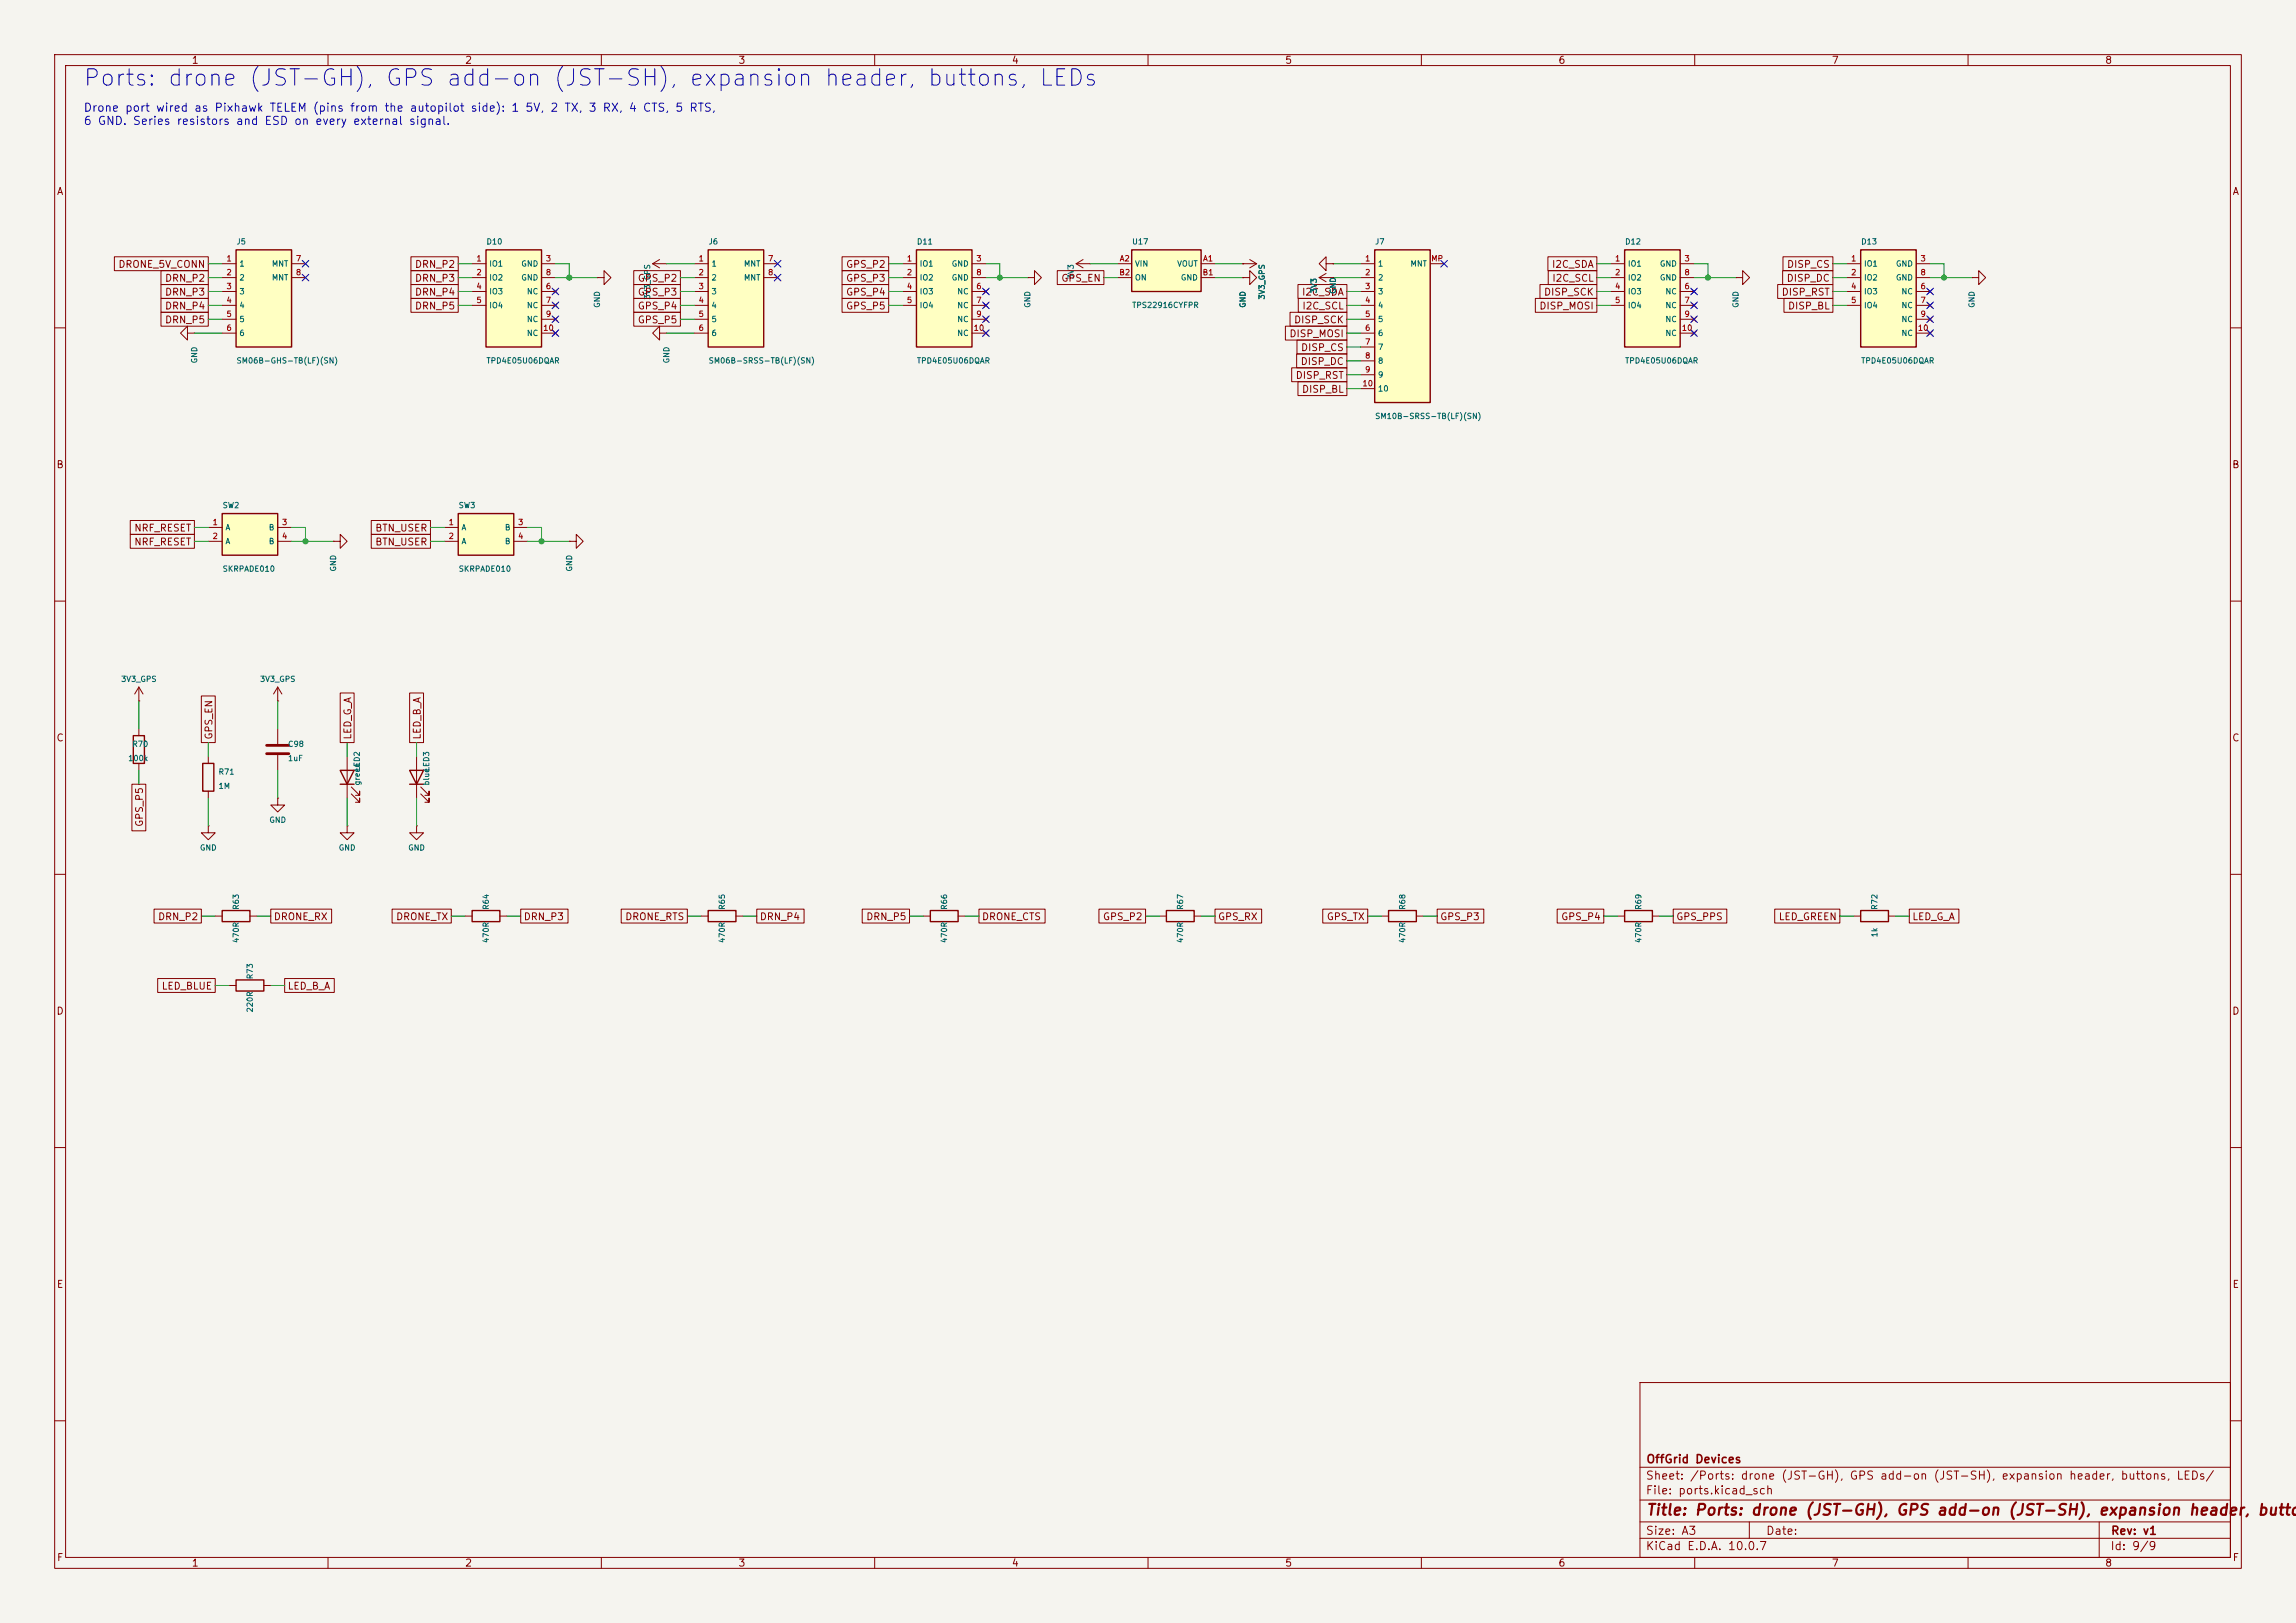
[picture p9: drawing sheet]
<svg xmlns="http://www.w3.org/2000/svg" width="420mm" height="297mm" viewBox="0 0 420 297" stroke-linecap="round" stroke-linejoin="round" font-family="sans-serif">
<defs><g id="words">
<text font-size="3" fill="#0000c2" x="15" y="16.5">Ports: drone (JST-GH), GPS add-on (JST-SH), expansion header, buttons, LEDs</text>
<text font-size="2" fill="#840000" x="301" y="277.8">Title: Ports: drone (JST-GH), GPS add-on (JST-SH), expansion header, button</text>
<g font-size="1.5" fill="#0000c2">
<text x="15.2" y="20.8">Drone port wired as Pixhawk TELEM (pins from the autopilot side): 1 5V, 2 TX, 3 RX, 4 CTS, 5 RTS,</text>
<text x="15.2" y="23.2">6 GND. Series resistors and ESD on every external signal.</text>
</g>
<g font-size="1.5" fill="#840000">
<text x="301" y="268.1">OffGrid Devices</text>
<text x="300.9" y="273.8">File: ports.kicad_sch</text>
<text x="300.9" y="271.1">Sheet: /Ports: drone (JST-GH), GPS add-on (JST-SH), expansion header, buttons, LEDs/</text>
<text x="300.9" y="281.2">Size: A3</text>
<text x="322.9" y="281.2">Date:</text>
<text x="386" y="281.2">Rev: v1</text>
<text x="300.9" y="284">KiCad E.D.A. 10.0.7</text>
<text x="385.9" y="284">Id: 9/9</text>
</g>
<g font-size="1.3" fill="#840000">
<text x="35" y="12">1</text>
<text x="85" y="12">2</text>
<text x="135" y="12">3</text>
<text x="185" y="12">4</text>
<text x="235" y="12">5</text>
<text x="285" y="12">6</text>
<text x="335" y="12">7</text>
<text x="385" y="12">8</text>
<text x="10.3" y="36">A</text>
<text x="408.3" y="36">A</text>
<text x="21.6" y="49.3">DRONE_5V_CONN</text>
<text x="30.1" y="51.9">DRN_P2</text>
<text x="75.8" y="49.3">DRN_P2</text>
<text x="75.8" y="51.9">DRN_P3</text>
<text x="116.6" y="51.9">GPS_P2</text>
<text x="154.7" y="51.9">GPS_P3</text>
<text x="154.7" y="49.3">GPS_P2</text>
<text x="194" y="51.9">GPS_EN</text>
<text x="283.8" y="49.3">I2C_SDA</text>
<text x="283.8" y="51.9">I2C_SCL</text>
<text x="326.7" y="51.9">DISP_DC</text>
<text x="326.8" y="49.3">DISP_CS</text>
<text x="30.1" y="59.5">DRN_P5</text>
<text x="30.1" y="56.9">DRN_P4</text>
<text x="30.1" y="54.4">DRN_P3</text>
<text x="75.8" y="56.9">DRN_P5</text>
<text x="75.8" y="54.4">DRN_P4</text>
<text x="116.6" y="59.5">GPS_P5</text>
<text x="116.6" y="56.9">GPS_P4</text>
<text x="116.6" y="54.4">GPS_P3</text>
<text x="154.7" y="54.4">GPS_P4</text>
<text x="154.7" y="56.9">GPS_P5</text>
<text x="236.6" y="59.5">DISP_SCK</text>
<text x="238.1" y="54.4">I2C_SDA</text>
<text x="238.1" y="56.9">I2C_SCL</text>
<text x="281.5" y="56.9">DISP_MOSI</text>
<text x="282.3" y="54.4">DISP_SCK</text>
<text x="325.8" y="54.4">DISP_RST</text>
<text x="327" y="56.9">DISP_BL</text>
<text x="235.8" y="62">DISP_MOSI</text>
<text x="237.9" y="64.6">DISP_CS</text>
<text x="236.9" y="69.6">DISP_RST</text>
<text x="237.8" y="67.1">DISP_DC</text>
<text x="238.1" y="72.2">DISP_BL</text>
<text x="10.2" y="86">B</text>
<text x="408.2" y="86">B</text>
<text x="24.5" y="97.6">NRF_RESET</text>
<text x="24.5" y="100.1">NRF_RESET</text>
<text x="68.5" y="97.6">BTN_USER</text>
<text x="68.5" y="100.1">BTN_USER</text>
<text x="10.2" y="136">C</text>
<text x="39.2" y="135.4" transform="rotate(-90 39.2 135.4)">GPS_EN</text>
<text x="64.6" y="135.4" transform="rotate(-90 64.6 135.4)">LED_G_A</text>
<text x="77.3" y="135.4" transform="rotate(-90 77.3 135.4)">LED_B_A</text>
<text x="408.2" y="136">C</text>
<text x="26.5" y="151.4" transform="rotate(-90 26.5 151.4)">GPS_P5</text>
<text x="28.8" y="168.7">DRN_P2</text>
<text x="50" y="168.7">DRONE_RX</text>
<text x="72.4" y="168.7">DRONE_TX</text>
<text x="95.7" y="168.7">DRN_P3</text>
<text x="114.3" y="168.7">DRONE_RTS</text>
<text x="138.9" y="168.7">DRN_P4</text>
<text x="158.3" y="168.7">DRN_P5</text>
<text x="179.5" y="168.7">DRONE_CTS</text>
<text x="201.6" y="168.7">GPS_P2</text>
<text x="222.7" y="168.7">GPS_RX</text>
<text x="242.6" y="168.7">GPS_TX</text>
<text x="263.3" y="168.7">GPS_P3</text>
<text x="285.5" y="168.7">GPS_P4</text>
<text x="306.5" y="168.7">GPS_PPS</text>
<text x="325.3" y="168.7">LED_GREEN</text>
<text x="349.7" y="168.7">LED_G_A</text>
<text x="10.2" y="186">D</text>
<text x="29.5" y="181.4">LED_BLUE</text>
<text x="52.5" y="181.4">LED_B_A</text>
<text x="408.2" y="186">D</text>
<text x="10.3" y="236">E</text>
<text x="408.3" y="236">E</text>
<text x="10.3" y="286">F</text>
<text x="35" y="287">1</text>
<text x="85" y="287">2</text>
<text x="135" y="287">3</text>
<text x="185" y="287">4</text>
<text x="235" y="287">5</text>
<text x="285" y="287">6</text>
<text x="335" y="287">7</text>
<text x="385" y="287">8</text>
<text x="408.3" y="286">F</text>
</g>
<g font-size="1" fill="#006464">
<text x="43.2" y="45">J5</text>
<text x="88.9" y="45">D10</text>
<text x="129.5" y="45">J6</text>
<text x="167.6" y="45">D11</text>
<text x="207" y="45">U17</text>
<text x="251.4" y="45">J7</text>
<text x="297.2" y="45">D12</text>
<text x="340.3" y="45">D13</text>
<text x="43.7" y="49">1</text>
<text x="43.7" y="51.6">2</text>
<text x="49.6" y="49">MNT</text>
<text x="49.6" y="51.6">MNT</text>
<text x="89.4" y="49">IO1</text>
<text x="89.4" y="51.6">IO2</text>
<text x="95.3" y="49">GND</text>
<text x="95.3" y="51.6">GND</text>
<text x="130" y="49">1</text>
<text x="130" y="51.6">2</text>
<text x="136" y="49">MNT</text>
<text x="136" y="51.6">MNT</text>
<text x="168.1" y="49">IO1</text>
<text x="168.1" y="51.6">IO2</text>
<text x="174" y="49">GND</text>
<text x="174" y="51.6">GND</text>
<text x="196.6" y="51.2" transform="rotate(-90 196.6 51.2)">3V3</text>
<text x="207.5" y="49">VIN</text>
<text x="207.5" y="51.6">ON</text>
<text x="215.2" y="49">VOUT</text>
<text x="215.9" y="51.6">GND</text>
<text x="241.1" y="53.7" transform="rotate(-90 241.1 53.7)">3V3</text>
<text x="244.6" y="53.9" transform="rotate(-90 244.6 53.9)">GND</text>
<text x="252" y="49">1</text>
<text x="252" y="51.6">2</text>
<text x="257.9" y="49">MNT</text>
<text x="297.7" y="49">IO1</text>
<text x="297.7" y="51.6">IO2</text>
<text x="303.5" y="49">GND</text>
<text x="303.5" y="51.6">GND</text>
<text x="340.9" y="49">IO1</text>
<text x="340.9" y="51.6">IO2</text>
<text x="346.7" y="49">GND</text>
<text x="346.7" y="51.6">GND</text>
<text x="43.7" y="54.1">3</text>
<text x="43.7" y="56.6">4</text>
<text x="43.7" y="59.2">5</text>
<text x="89.4" y="54.1">IO3</text>
<text x="89.4" y="56.6">IO4</text>
<text x="96.3" y="54.1">NC</text>
<text x="96.3" y="56.6">NC</text>
<text x="96.3" y="59.2">NC</text>
<text x="110" y="56.4" transform="rotate(-90 110 56.4)">GND</text>
<text x="119.2" y="54.9" transform="rotate(-90 119.2 54.9)">3V3_GPS</text>
<text x="130" y="54.1">3</text>
<text x="130" y="56.6">4</text>
<text x="130" y="59.2">5</text>
<text x="168.1" y="54.1">IO3</text>
<text x="168.1" y="56.6">IO4</text>
<text x="175" y="54.1">NC</text>
<text x="175" y="56.6">NC</text>
<text x="175" y="59.2">NC</text>
<text x="188.7" y="56.4" transform="rotate(-90 188.7 56.4)">GND</text>
<text x="207" y="56.6">TPS22916CYFPR</text>
<text x="228.1" y="56.4" transform="rotate(-90 228.1 56.4)">GND</text>
<text x="231.6" y="54.9" transform="rotate(-90 231.6 54.9)">3V3_GPS</text>
<text x="252" y="54.1">3</text>
<text x="252" y="56.6">4</text>
<text x="252" y="59.2">5</text>
<text x="297.7" y="54.1">IO3</text>
<text x="297.7" y="56.6">IO4</text>
<text x="304.5" y="54.1">NC</text>
<text x="304.5" y="56.6">NC</text>
<text x="304.5" y="59.2">NC</text>
<text x="318.3" y="56.4" transform="rotate(-90 318.3 56.4)">GND</text>
<text x="340.9" y="54.1">IO3</text>
<text x="340.9" y="56.6">IO4</text>
<text x="347.7" y="54.1">NC</text>
<text x="347.7" y="56.6">NC</text>
<text x="347.7" y="59.2">NC</text>
<text x="361.4" y="56.4" transform="rotate(-90 361.4 56.4)">GND</text>
<text x="43.7" y="61.7">6</text>
<text x="96.3" y="61.7">NC</text>
<text x="130" y="61.7">6</text>
<text x="175" y="61.7">NC</text>
<text x="252" y="61.7">6</text>
<text x="252" y="64.3">7</text>
<text x="304.5" y="61.7">NC</text>
<text x="347.7" y="61.7">NC</text>
<text x="36.3" y="66.6" transform="rotate(-90 36.3 66.6)">GND</text>
<text x="43.2" y="66.8">SM06B-GHS-TB(LF)(SN)</text>
<text x="88.9" y="66.8">TPD4E05U06DQAR</text>
<text x="122.7" y="66.6" transform="rotate(-90 122.7 66.6)">GND</text>
<text x="129.5" y="66.8">SM06B-SRSS-TB(LF)(SN)</text>
<text x="167.6" y="66.8">TPD4E05U06DQAR</text>
<text x="252" y="66.8">8</text>
<text x="252" y="69.3">9</text>
<text x="252" y="71.9">10</text>
<text x="297.2" y="66.8">TPD4E05U06DQAR</text>
<text x="340.3" y="66.8">TPD4E05U06DQAR</text>
<text x="251.4" y="76.9">SM10B-SRSS-TB(LF)(SN)</text>
<text x="40.6" y="93.2">SW2</text>
<text x="83.8" y="93.2">SW3</text>
<text x="41.1" y="97.3">A</text>
<text x="41.1" y="99.8">A</text>
<text x="49.1" y="97.3">B</text>
<text x="49.1" y="99.8">B</text>
<text x="84.3" y="97.3">A</text>
<text x="84.3" y="99.8">A</text>
<text x="92.3" y="97.3">B</text>
<text x="92.3" y="99.8">B</text>
<text x="40.6" y="104.9">SKRPADE010</text>
<text x="61.7" y="104.7" transform="rotate(-90 61.7 104.7)">GND</text>
<text x="83.8" y="104.9">SKRPADE010</text>
<text x="104.9" y="104.7" transform="rotate(-90 104.9 104.7)">GND</text>
<text x="22.1" y="125">3V3_GPS</text>
<text x="47.5" y="125">3V3_GPS</text>
<text x="24.1" y="136.9">R70</text>
<text x="52.6" y="136.9">C98</text>
<text x="23.3" y="139.5">100k</text>
<text x="39.9" y="142">R71</text>
<text x="52.6" y="139.5">1uF</text>
<text x="66.1" y="143.9" transform="rotate(-90 66.1 143.9)">green</text>
<text x="66.1" y="141.3" transform="rotate(-90 66.1 141.3)">LED2</text>
<text x="78.8" y="143.9" transform="rotate(-90 78.8 143.9)">blue</text>
<text x="78.8" y="141.3" transform="rotate(-90 78.8 141.3)">LED3</text>
<text x="39.9" y="144.6">1M</text>
<text x="36.5" y="155.9">GND</text>
<text x="49.2" y="150.8">GND</text>
<text x="61.9" y="155.9">GND</text>
<text x="74.6" y="155.9">GND</text>
<text x="43.9" y="166.6" transform="rotate(-90 43.9 166.6)">R63</text>
<text x="89.7" y="166.6" transform="rotate(-90 89.7 166.6)">R64</text>
<text x="132.8" y="166.6" transform="rotate(-90 132.8 166.6)">R65</text>
<text x="173.5" y="166.6" transform="rotate(-90 173.5 166.6)">R66</text>
<text x="216.7" y="166.6" transform="rotate(-90 216.7 166.6)">R67</text>
<text x="257.3" y="166.6" transform="rotate(-90 257.3 166.6)">R68</text>
<text x="300.5" y="166.6" transform="rotate(-90 300.5 166.6)">R69</text>
<text x="343.7" y="166.6" transform="rotate(-90 343.7 166.6)">R72</text>
<text x="43.9" y="172.7" transform="rotate(-90 43.9 172.7)">470R</text>
<text x="89.7" y="172.7" transform="rotate(-90 89.7 172.7)">470R</text>
<text x="132.8" y="172.7" transform="rotate(-90 132.8 172.7)">470R</text>
<text x="173.5" y="172.7" transform="rotate(-90 173.5 172.7)">470R</text>
<text x="216.7" y="172.7" transform="rotate(-90 216.7 172.7)">470R</text>
<text x="257.3" y="172.7" transform="rotate(-90 257.3 172.7)">470R</text>
<text x="300.5" y="172.7" transform="rotate(-90 300.5 172.7)">470R</text>
<text x="343.7" y="171.6" transform="rotate(-90 343.7 171.6)">1k</text>
<text x="46.5" y="179.3" transform="rotate(-90 46.5 179.3)">R73</text>
<text x="46.5" y="185.4" transform="rotate(-90 46.5 185.4)">220R</text>
</g>
<g font-size="1" fill="#a90000">
<text x="41.3" y="48.1">1</text>
<text x="41.3" y="50.6">2</text>
<text x="41.3" y="53.2">3</text>
<text x="54" y="48.1">7</text>
<text x="54" y="50.6">8</text>
<text x="87" y="48.1">1</text>
<text x="87" y="50.6">2</text>
<text x="87" y="53.2">4</text>
<text x="99.7" y="48.1">3</text>
<text x="99.7" y="53.2">6</text>
<text x="99.7" y="50.6">8</text>
<text x="127.7" y="48.1">1</text>
<text x="127.7" y="50.6">2</text>
<text x="127.7" y="53.2">3</text>
<text x="140.4" y="48.1">7</text>
<text x="140.4" y="50.6">8</text>
<text x="165.8" y="48.1">1</text>
<text x="165.8" y="50.6">2</text>
<text x="165.8" y="53.2">4</text>
<text x="178.5" y="48.1">3</text>
<text x="178.5" y="53.2">6</text>
<text x="178.5" y="50.6">8</text>
<text x="204.6" y="50.6">B2</text>
<text x="204.7" y="48.1">A2</text>
<text x="219.9" y="50.6">B1</text>
<text x="220" y="48.1">A1</text>
<text x="249.6" y="48.1">1</text>
<text x="249.6" y="50.6">2</text>
<text x="249.6" y="53.2">3</text>
<text x="261.7" y="48.1">MP</text>
<text x="295.3" y="48.1">1</text>
<text x="295.3" y="50.6">2</text>
<text x="295.3" y="53.2">4</text>
<text x="308" y="48.1">3</text>
<text x="308" y="53.2">6</text>
<text x="308" y="50.6">8</text>
<text x="338.5" y="48.1">1</text>
<text x="338.5" y="50.6">2</text>
<text x="338.5" y="53.2">4</text>
<text x="351.2" y="48.1">3</text>
<text x="351.2" y="53.2">6</text>
<text x="351.2" y="50.6">8</text>
<text x="41.3" y="55.7">4</text>
<text x="41.3" y="58.2">5</text>
<text x="87" y="55.7">5</text>
<text x="99.7" y="55.7">7</text>
<text x="99.7" y="58.2">9</text>
<text x="127.7" y="55.7">4</text>
<text x="127.7" y="58.2">5</text>
<text x="165.8" y="55.7">5</text>
<text x="178.5" y="55.7">7</text>
<text x="178.5" y="58.2">9</text>
<text x="249.6" y="55.7">4</text>
<text x="249.6" y="58.2">5</text>
<text x="295.3" y="55.7">5</text>
<text x="308" y="55.7">7</text>
<text x="308" y="58.2">9</text>
<text x="338.5" y="55.7">5</text>
<text x="351.2" y="55.7">7</text>
<text x="351.2" y="58.2">9</text>
<text x="41.3" y="60.8">6</text>
<text x="99.3" y="60.8">10</text>
<text x="127.7" y="60.8">6</text>
<text x="178" y="60.8">10</text>
<text x="249.6" y="60.8">6</text>
<text x="249.6" y="63.3">7</text>
<text x="249.6" y="65.9">8</text>
<text x="307.5" y="60.8">10</text>
<text x="350.7" y="60.8">10</text>
<text x="249.1" y="70.9">10</text>
<text x="249.6" y="68.4">9</text>
<text x="38.8" y="96.3">1</text>
<text x="38.8" y="98.9">2</text>
<text x="51.5" y="96.3">3</text>
<text x="51.5" y="98.9">4</text>
<text x="82" y="96.3">1</text>
<text x="82" y="98.9">2</text>
<text x="94.7" y="96.3">3</text>
<text x="94.7" y="98.9">4</text>
</g>
</g></defs>
<path d="M0 0h420v297h-420z" fill="#f5f4ef" stroke="#f5f4ef" stroke-width=".18"/>
<g fill="none" stroke="#840000" stroke-width=".18">
<path d="M10 10h400v277h-400zM12 12h396v273h-396zM60 10v2M110 10v2M160 10v2M210 10v2M260 10v2M310 10v2M360 10v2M10 60h2M34.3 61v-1.3l-1.3 1.3 1.3 1.2v-1.2h1.3M35.6 61h.1"/>
<path d="M408 60h2M10 110h2M408 110h2M25.4 133.4v1.2M25.4 139.7v1.3M50.8 128.3h.1M50.8 125.7l-.8 1.3M50.8 125.7l.8 1.3M50.8 125.7v2.6M50.8 133.4v2.7M50.8 138.2v2.8M10 160h2"/>
<path d="M408 160h2M10 210h2M408 210h2M300 253h108v32h-108zM10 260h2M300 278.5h108M300 274.5h108M300 268.5h108M320 278.5v3M384 278.5v6.5M408 260h2M60 285v2"/>
<path d="M110 285v2M160 285v2M210 285v2M260 285v2M300 281.5h108M310 285v2M360 285v2"/>
</g>
<path d="M48.8 136.4h4M48.8 137.9h4" fill="none" stroke="#840000" stroke-width=".51"/>
<path d="M24.4 134.6h2v5.1h-2z" fill="none" stroke="#840000" stroke-width=".25"/>
<path d="M251.5 45.7h10.1v28h-10.1z" fill="#ffffc2"/>
<path d="M251.5 45.7h10.1v28h-10.1z" fill="none" stroke="#840000" stroke-width=".25"/>
<g fill="none" stroke="#840000" stroke-width=".18">
<path d="M242.6 48.3v-1.3l-1.3 1.3 1.3 1.2v-1.2h1.2M243.8 48.3h.1M248.9 48.3h2.6M248.9 50.8h2.6M248.9 53.3h2.6M248.9 55.9h2.6M248.9 58.4h2.6M261.6 48.3h2.6M248.9 61h2.6M248.9 63.5h2.6M248.9 66h2.6M248.9 68.6h2.6"/>
<path d="M248.9 71.1h2.6"/>
</g>
<path d="M167.6 45.7h10.2v17.8h-10.2z" fill="#ffffc2"/>
<path d="M167.6 45.7h10.2v17.8h-10.2z" fill="none" stroke="#840000" stroke-width=".25"/>
<g fill="none" stroke="#840000" stroke-width=".18">
<path d="M165.1 48.3h2.5M165.1 50.8h2.5M165.1 53.3h2.5M165.1 55.9h2.5M177.8 48.3h2.5M177.8 50.8h2.5M177.8 53.3h2.5M177.8 55.9h2.5M177.8 58.4h2.5M180 53l.7 .7M180 55.5l.7 .8M180 58l.7 .8"/>
<path d="M180.7 53l-.7 .7M180.7 55.5l-.7 .8M180.7 58l-.7 .8M241.3 50.8h2.5M241.3 50.8l1.3 .8M242.6 50l-1.3 .8M243.8 50.8h.1M177.8 61h2.5M180 60.6l.7 .7M180.7 60.6l-.7 .7"/>
</g>
<path d="M129.5 45.7h10.2v17.8h-10.2z" fill="#ffffc2"/>
<path d="M129.5 45.7h10.2v17.8h-10.2z" fill="none" stroke="#840000" stroke-width=".25"/>
<path d="M127 48.3h2.5M127 50.8h2.5M127 53.3h2.5M127 55.9h2.5M127 58.4h2.5M139.7 48.3h2.5M139.7 50.8h2.5M127 61h2.5" fill="none" stroke="#840000" stroke-width=".18"/>
<path d="M40.6 94h10.2v7.6h-10.2z" fill="#ffffc2"/>
<path d="M40.6 94h10.2v7.6h-10.2z" fill="none" stroke="#840000" stroke-width=".25"/>
<path d="M38.1 96.5h2.5M38.1 99.1h2.5M50.8 96.5h2.5M50.8 99.1h2.5M61 99.1h1.2v-1.3l1.3 1.3-1.3 1.2v-1.2M61 99.1h.1" fill="none" stroke="#840000" stroke-width=".18"/>
<path d="M83.8 94h10.2v7.6h-10.2z" fill="#ffffc2"/>
<path d="M83.8 94h10.2v7.6h-10.2z" fill="none" stroke="#840000" stroke-width=".25"/>
<path d="M196.8 48.3l1.3 .7M196.8 48.3h2.6M198.1 47.5l-1.3 .8M199.4 48.3h.1M81.3 96.5h2.5M81.3 99.1h2.5M94 96.5h2.5M94 99.1h2.5" fill="none" stroke="#840000" stroke-width=".18"/>
<path d="M88.9 45.7h10.2v17.8h-10.2z" fill="#ffffc2"/>
<path d="M88.9 45.7h10.2v17.8h-10.2zM86.4 166.6h5v2.1h-5z" fill="none" stroke="#840000" stroke-width=".25"/>
<g fill="none" stroke="#840000" stroke-width=".18">
<path d="M86.4 48.3h2.5M86.4 50.8h2.5M86.4 53.3h2.5M86.4 55.9h2.5M99.1 48.3h2.5M99.1 50.8h2.5M99.1 53.3h2.5M99.1 55.9h2.5M99.1 58.4h2.5M101.2 53l.8 .7M101.2 55.5l.8 .8M101.2 58l.8 .8"/>
<path d="M102 53l-.8 .7M102 55.5l-.8 .8M102 58l-.8 .8M317.5 50.8h1.3v-1.3l1.2 1.3-1.2 1.3v-1.3M317.5 50.8h.1M99.1 61h2.5M101.2 60.6l.8 .7M102 60.6l-.8 .7M85.1 167.6h1.3M91.4 167.6h1.3"/>
</g>
<path d="M43.2 45.7h10.1v17.8h-10.1z" fill="#ffffc2"/>
<path d="M43.2 45.7h10.1v17.8h-10.1zM129.5 166.6h5.1v2.1h-5.1z" fill="none" stroke="#840000" stroke-width=".25"/>
<path d="M40.6 48.3h2.6M40.6 50.8h2.6M40.6 53.3h2.6M40.6 55.9h2.6M40.6 58.4h2.6M53.3 48.3h2.6M53.3 50.8h2.6M40.6 61h2.6M128.3 167.6h1.2M134.6 167.6h1.3" fill="none" stroke="#840000" stroke-width=".18"/>
<path d="M297.2 45.7h10.1v17.8h-10.1z" fill="#ffffc2"/>
<path d="M297.2 45.7h10.1v17.8h-10.1zM170.2 166.6h5.1v2.1h-5.1z" fill="none" stroke="#840000" stroke-width=".25"/>
<g fill="none" stroke="#840000" stroke-width=".18">
<path d="M109.2 50.8h1.3v-1.3l1.3 1.3-1.3 1.3v-1.3M109.2 50.8h.1M119.4 48.3h2.5M119.4 48.3l1.2 .7M120.6 47.5l-1.2 .8M121.9 48.3h.1M188 50.8h1.2v-1.3l1.3 1.3-1.3 1.3v-1.3M188 50.8h.1M294.6 48.3h2.6M294.6 50.8h2.6M294.6 53.3h2.6M294.6 55.9h2.6"/>
<path d="M307.3 48.3h2.6M307.3 50.8h2.6M307.3 53.3h2.6M307.3 55.9h2.6M307.3 58.4h2.6M309.5 53l.8 .7M309.5 55.5l.8 .8M309.5 58l.8 .8M310.3 53l-.8 .7M310.3 55.5l-.8 .8M310.3 58l-.8 .8M360.7 50.8h1.2v-1.3l1.3 1.3-1.3 1.3v-1.3"/>
<path d="M360.7 50.8h.1M120.6 61v-1.3l-1.2 1.3 1.2 1.2v-1.2h1.3M121.9 61h.1M307.3 61h2.6M309.5 60.6l.8 .7M310.3 60.6l-.8 .7M104.1 99.1h1.3v-1.3l1.3 1.3-1.3 1.2v-1.2M104.1 99.1h.1M168.9 167.6h1.3M175.3 167.6h1.2"/>
</g>
<path d="M340.4 45.7h10.1v17.8h-10.1z" fill="#ffffc2"/>
<path d="M340.4 45.7h10.1v17.8h-10.1zM37.1 139.7h2v5.1h-2zM62.2 141h2.6l-1.3 2.5zM62.2 143.5h2.6M74.9 141h2.6l-1.3 2.5zM74.9 143.5h2.6M40.6 166.6h5.1v2.1h-5.1zM43.2 179.3h5.1v2.1h-5.1zM213.4 166.6h5v2.1h-5zM254 166.6h5.1v2.1h-5.1zM297.2 166.6h5.1v2.1h-5.1z" fill="none" stroke="#840000" stroke-width=".25"/>
<g fill="none" stroke="#840000" stroke-width=".18">
<path d="M227.3 50.8h1.3v-1.3l1.3 1.3-1.3 1.3v-1.3M227.3 50.8h.1M227.3 48.3h.1M227.3 48.3h2.6M228.6 47.5l1.3 .8M229.9 48.3l-1.3 .7M337.8 48.3h2.6M337.8 50.8h2.6M337.8 53.3h2.6M337.8 55.9h2.6M350.5 48.3h2.6M350.5 50.8h2.6"/>
<path d="M350.5 53.3h2.6M350.5 55.9h2.6M350.5 58.4h2.6M352.7 53l.7 .7M352.7 55.5l.7 .8M352.7 58l.7 .8M353.4 53l-.7 .7M353.4 55.5l-.7 .8M353.4 58l-.7 .8M350.5 61h2.6M352.7 60.6l.7 .7M353.4 60.6l-.7 .7"/>
<path d="M25.4 128.3h.1M25.4 125.7l-.8 1.3M25.4 125.7l.8 1.3M25.4 125.7v2.6M38.1 138.4v1.3M63.5 138.4v7.7M76.2 138.4v7.7M38.1 144.8v1.3M50.8 146.1v1.2h1.3l-1.3 1.3-1.3-1.3h1.3M50.8 146.1h.1M63.5 151.1v1.3h1.3l-1.3 1.3-1.3-1.3h1.3M63.5 151.1h.1"/>
<path d="M64.3 145.3l1.5 1.5v-.7v.7h-.8M64.3 144l1.5 1.5v-.7v.7h-.8M76.2 151.1v1.3h1.3l-1.3 1.3-1.3-1.3h1.3M76.2 151.1h.1M77 145.3l1.5 1.5v-.7v.7h-.8M77 144l1.5 1.5v-.7v.7h-.8M39.4 167.6h1.2M45.7 167.6h1.3M212.1 167.6h1.3M218.4 167.6h1.3M252.7 167.6h1.3M259.1 167.6h1.2"/>
<path d="M295.9 167.6h1.3M302.3 167.6h1.2M41.9 180.3h1.3M48.3 180.3h1.2"/>
</g>
<path d="M207 45.7h12.7v7.6h-12.7z" fill="#ffffc2"/>
<path d="M207 45.7h12.7v7.6h-12.7zM340.4 166.6h5v2.1h-5z" fill="none" stroke="#840000" stroke-width=".25"/>
<g fill="none" stroke="#840000" stroke-width=".18">
<path d="M20.9 47h17.2v2.5h-17.2zM29.4 49.5h8.7v2.6h-8.7zM29.4 57.1h8.7v2.6h-8.7zM29.4 54.6h8.7v2.6h-8.7zM29.4 52.1h8.7v2.5h-8.7zM75.2 47h8.6v2.5h-8.6zM75.2 54.6h8.6v2.6h-8.6zM75.2 52.1h8.6v2.5h-8.6zM75.2 49.5h8.6v2.6h-8.6zM115.9 49.5h8.6v2.6h-8.6zM115.9 57.1h8.6v2.6h-8.6zM115.9 54.6h8.6v2.6h-8.6z"/>
<path d="M115.9 52.1h8.6v2.5h-8.6zM154 52.1h8.6v2.5h-8.6zM154 49.5h8.6v2.6h-8.6zM154 47h8.6v2.5h-8.6zM154 54.6h8.6v2.6h-8.6zM193.4 49.5h8.5v2.6h-8.5zM204.5 48.3h2.5M204.5 50.8h2.5M219.7 48.3h2.5M219.7 50.8h2.5M227.3 48.3h.1M227.3 50.8h.1"/>
<path d="M235.1 59.7h11.3v2.5h-11.3zM236 57.1h10.4v2.6h-10.4zM237.4 52.1h9v2.5h-9zM237.5 54.6h8.9v2.6h-8.9zM243.8 48.3h.1M243.8 50.8h.1M280.8 54.6h11.3v2.6h-11.3zM281.7 52.1h10.4v2.5h-10.4zM283.1 47h9v2.5h-9zM283.2 49.5h8.9v2.6h-8.9zM325.2 52.1h10.1v2.5h-10.1zM326.1 49.5h9.2v2.6h-9.2z"/>
<path d="M326.1 47h9.2v2.5h-9.2zM326.3 54.6h9v2.6h-9zM236.3 67.3h10.1v2.6h-10.1zM237.2 64.8h9.2v2.5h-9.2zM237.2 62.2h9.2v2.6h-9.2zM237.4 69.8h9v2.6h-9zM23.8 95.2h11.8v2.6h-11.8zM23.8 97.8h11.8v2.5h-11.8zM67.9 95.2h10.8v2.6h-10.8zM67.9 97.8h10.8v2.5h-10.8zM36.8 127.4h2.6v8.5h-2.6zM62.2 126.8h2.6v9.1h-2.6z"/>
<path d="M74.9 126.8h2.6v9.1h-2.6zM24.1 143.5h2.6v8.5h-2.6zM38.1 151.1v1.3h1.3l-1.3 1.3-1.3-1.3h1.3M38.1 151.1h.1M28.2 166.4h8.6v2.5h-8.6zM28.8 179.1h10.6v2.5h-10.6zM49.5 166.4h11.2v2.5h-11.2zM52.1 179.1h9v2.5h-9zM71.7 166.4h10.8v2.5h-10.8zM95.2 166.4h8.7v2.5h-8.7zM113.6 166.4h12.1v2.5h-12.1zM138.4 166.4h8.7v2.5h-8.7z"/>
<path d="M157.7 166.4h8.7v2.5h-8.7zM179.1 166.4h12.1v2.5h-12.1zM201 166.4h8.5v2.5h-8.5zM222.2 166.4h8.6v2.5h-8.6zM242 166.4h8.2v2.5h-8.2zM262.9 166.4h8.5v2.5h-8.5zM284.8 166.4h8.6v2.5h-8.6zM306.1 166.4h9.8v2.5h-9.8zM324.6 166.4h11.9v2.5h-11.9zM339.1 167.6h1.3M345.4 167.6h1.3M349.2 166.4h9.1v2.5h-9.1z"/>
</g>
<g fill="none" stroke="#009600" stroke-width=".18">
<path d="M38.1 48.3h2.5M38.1 50.8h2.5M38.1 53.3h2.5M38.1 55.9h2.5M38.1 58.4h2.5M83.8 48.3h2.6M83.8 50.8h2.6M83.8 53.3h2.6M83.8 55.9h2.6M101.6 48.3h2.5v2.5M101.6 50.8h7.6M121.9 48.3h5.1"/>
<path d="M124.5 50.8h2.5M124.5 53.3h2.5M124.5 55.9h2.5M124.5 58.4h2.5M162.6 48.3h2.5M162.6 50.8h2.5M162.6 53.3h2.5M162.6 55.9h2.5M180.3 48.3h2.6v2.5M180.3 50.8h7.7M199.4 48.3h5.1M201.9 50.8h2.6"/>
<path d="M222.2 48.3h5.1M222.2 50.8h5.1M243.8 48.3h5.1M243.8 50.8h5.1M246.4 53.3h2.5M246.4 55.9h2.5M246.4 58.4h2.5M292.1 48.3h2.5M292.1 50.8h2.5M292.1 53.3h2.5M292.1 55.9h2.5M309.9 48.3h2.5v2.5"/>
<path d="M309.9 50.8h7.6M335.3 48.3h2.5M335.3 50.8h2.5M335.3 53.3h2.5M335.3 55.9h2.5M353.1 48.3h2.5v2.5M353.1 50.8h7.6M35.6 61h5M121.9 61h5.1M246.4 61h2.5M246.4 66h2.5M246.4 71.1h2.5"/>
<path d="M246.4 63.5h2.5M246.4 68.6h2.5M35.6 99.1h2.5M35.6 96.5h2.5M53.3 99.1h7.7M53.3 96.5h2.6v2.6M78.7 99.1h2.6M78.7 96.5h2.6M96.5 99.1h7.6M96.5 96.5h2.6v2.6M25.4 128.3v5.1M38.1 135.9v2.5"/>
<path d="M50.8 128.3v5.1M63.5 135.9v2.5M76.2 135.9v2.5M25.4 141v2.5M38.1 146.1v5M50.8 141v5.1M63.5 146.1v5M76.2 146.1v5M36.8 167.6h2.6M47 167.6h2.5M82.5 167.6h2.6M92.7 167.6h2.5"/>
<path d="M125.7 167.6h2.6M135.9 167.6h2.5M166.4 167.6h2.5M176.5 167.6h2.6M209.5 167.6h2.6M219.7 167.6h2.5M250.2 167.6h2.5M260.3 167.6h2.6M293.4 167.6h2.5M303.5 167.6h2.6M336.5 167.6h2.6M346.7 167.6h2.5"/>
<path d="M39.4 180.3h2.5M49.5 180.3h2.6"/>
</g>
<g fill="none" stroke="#000084" stroke-width=".18">
<path d="M55.3 47.7l1.2 1.2M55.3 50.2l1.2 1.2M56.5 47.7l-1.2 1.2M56.5 50.2l-1.2 1.2M101 55.3l1.2 1.2M101 57.8l1.2 1.2M101 52.7l1.2 1.2M102.2 55.3l-1.2 1.2M102.2 57.8l-1.2 1.2M102.2 52.7l-1.2 1.2M141.6 50.2l1.2 1.2M141.6 47.7l1.2 1.2"/>
<path d="M142.8 50.2l-1.2 1.2M142.8 47.7l-1.2 1.2M179.7 52.7l1.2 1.2M179.7 55.3l1.2 1.2M179.7 57.8l1.2 1.2M180.9 52.7l-1.2 1.2M180.9 55.3l-1.2 1.2M180.9 57.8l-1.2 1.2M263.6 47.7l1.2 1.2M264.8 47.7l-1.2 1.2M309.3 52.7l1.2 1.2M309.3 57.8l1.2 1.2"/>
<path d="M309.3 55.3l1.2 1.2M310.5 52.7l-1.2 1.2M310.5 57.8l-1.2 1.2M310.5 55.3l-1.2 1.2M352.5 57.8l1.2 1.2M352.5 55.3l1.2 1.2M352.5 52.7l1.2 1.2M353.7 57.8l-1.2 1.2M353.7 55.3l-1.2 1.2M353.7 52.7l-1.2 1.2M101 60.4l1.2 1.2M102.2 60.4l-1.2 1.2"/>
<path d="M179.7 60.4l1.2 1.2M180.9 60.4l-1.2 1.2M309.3 60.4l1.2 1.2M310.5 60.4l-1.2 1.2M352.5 60.4l1.2 1.2M353.7 60.4l-1.2 1.2"/>
</g>
<g fill="#009600" stroke="#009600" stroke-width=".18">
<circle cx="312.4" cy="50.8" r=".46"/>
<circle cx="355.6" cy="50.8" r=".46"/>
<circle cx="182.9" cy="50.8" r=".46"/>
<circle cx="99.1" cy="99.1" r=".46"/>
<circle cx="55.9" cy="99.1" r=".46"/>
<circle cx="104.1" cy="50.8" r=".46"/>
</g>
<use href="#words"/>
</svg>
